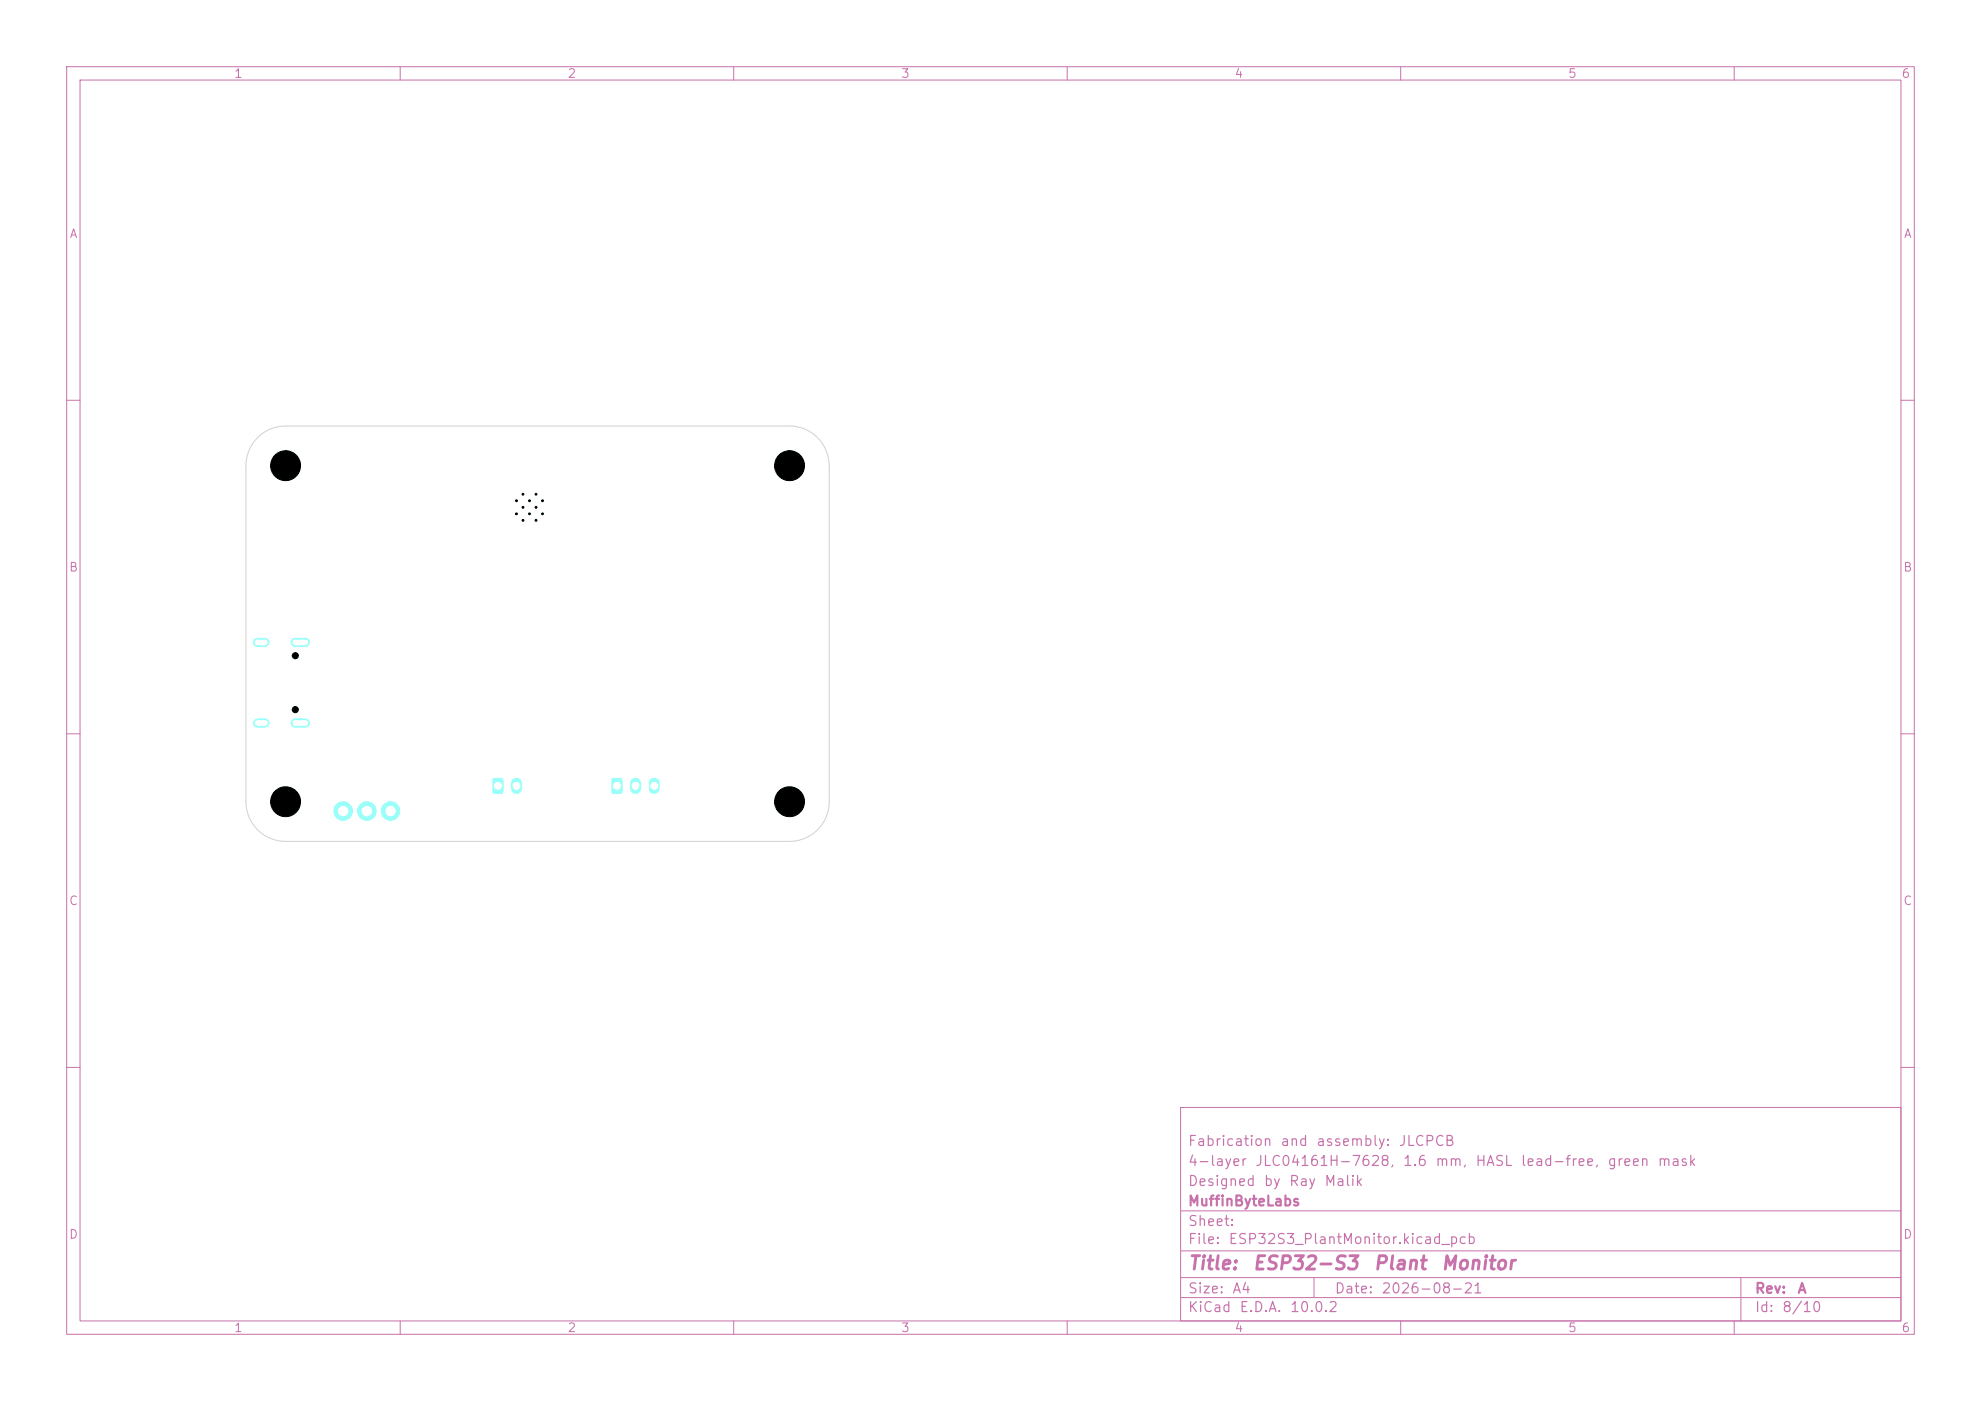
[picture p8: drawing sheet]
<svg xmlns="http://www.w3.org/2000/svg" width="297mm" height="210mm" viewBox="0 0 297 210" stroke-linecap="round" stroke-linejoin="round" font-family="sans-serif">
<defs><g id="words">
<g font-size="2" fill="#c872ab">
<text x="178" y="190.8">Title:</text>
<text x="187.7" y="190.8">ESP32-S3</text>
<text x="205.8" y="190.8">Plant</text>
<text x="215.9" y="190.8">Monitor</text>
</g>
<g font-size="1.5" fill="#c872ab">
<text x="178" y="172.2">Fabrication</text>
<text x="191.9" y="172.2">and</text>
<text x="197.2" y="172.2">assembly:</text>
<text x="209.6" y="172.2">JLCPCB</text>
<text x="178" y="178.2">Designed</text>
<text x="178" y="175.2">4-layer</text>
<text x="188.1" y="175.2">JLC04161H-7628,</text>
<text x="189.4" y="178.2">by</text>
<text x="193.2" y="178.2">Ray</text>
<text x="198.5" y="178.2">Malik</text>
<text x="210.2" y="175.2">1.6</text>
<text x="215.1" y="175.2">mm,</text>
<text x="221.1" y="175.2">HASL</text>
<text x="227.9" y="175.2">lead-free,</text>
<text x="240.9" y="175.2">green</text>
<text x="248.4" y="175.2">mask</text>
<text x="178" y="184.2">Sheet:</text>
<text x="178" y="181.2">MuffinByteLabs</text>
<text x="178" y="186.9">File:</text>
<text x="184.1" y="186.9">ESP32S3_PlantMonitor.kicad_pcb</text>
<text x="178" y="197.1">KiCad</text>
<text x="178" y="194.3">Size:</text>
<text x="184.7" y="194.3">A4</text>
<text x="185.7" y="197.1">E.D.A.</text>
<text x="193.3" y="197.1">10.0.2</text>
<text x="200" y="194.3">Date:</text>
<text x="207" y="194.3">2026-08-21</text>
<text x="263" y="194.3">Rev:</text>
<text x="263" y="197.1">Id:</text>
<text x="267.1" y="197.1">8/10</text>
<text x="269.4" y="194.3">A</text>
</g>
<g font-size="1.3" fill="#c872ab">
<text x="35" y="12">1</text>
<text x="85" y="12">2</text>
<text x="135" y="12">3</text>
<text x="185" y="12">4</text>
<text x="235" y="12">5</text>
<text x="285" y="12">6</text>
<text x="10.3" y="36">A</text>
<text x="285.4" y="36">A</text>
<text x="10.3" y="86">B</text>
<text x="285.3" y="86">B</text>
<text x="10.3" y="136">C</text>
<text x="285.3" y="136">C</text>
<text x="10.3" y="186">D</text>
<text x="285.3" y="186">D</text>
<text x="35" y="200">1</text>
<text x="85" y="200">2</text>
<text x="135" y="200">3</text>
<text x="185" y="200">4</text>
<text x="235" y="200">5</text>
<text x="285" y="200">6</text>
</g>
</g></defs>
<g fill="none" stroke="#c872ab" stroke-width=".15">
<path d="M10 10h277v190h-277zM12 12h273v186h-273zM60 10v2M110 10v2M160 10v2M210 10v2M260 10v2M10 60h2M285 60h2M10 110h2M285 110h2M10 160h2"/>
<path d="M177 166h108v32h-108zM285 160h2M60 198v2M110 198v2M160 198v2M177 194.5h108M177 191.5h108M177 187.5h108M177 181.5h108M197 191.5v3M210 198v2M260 198v2"/>
<path d="M261 191.5v6.5"/>
</g>
<circle cx="55" cy="121.6" r="1.4" fill="#9afff8" stroke="#9afff8" stroke-width=".15"/>
<path d="M91.8 116.7l.2-.1h1l.3 .2v1.9l-.2 .3h-1.1l-.3-.2-.1-1.9z" fill="#9afff8"/>
<path d="M95.3 117.4v.8M98.1 117.4v.8" fill="none" stroke="#9afff8" stroke-width="1.7"/>
<g fill="#9afff8" stroke="#9afff8" stroke-width=".15">
<circle cx="118.4" cy="69.8" r="2.24"/>
<circle cx="42.8" cy="69.8" r="2.24"/>
<circle cx="58.6" cy="121.6" r="1.4"/>
<circle cx="51.5" cy="121.6" r="1.4"/>
<circle cx="118.4" cy="120.2" r="2.24"/>
<circle cx="44.3" cy="98.3" r=".45"/>
<circle cx="44.3" cy="106.4" r=".45"/>
</g>
<path d="M38.6 96.3h1.1M44.2 96.3h1.6M38.6 108.4h1.1M44.2 108.4h1.6" fill="none" stroke="#9afff8" stroke-width="1.4"/>
<path d="M73.9 116.7l.3-.1h.9l.4 .2v1.9l-.2 .3h-1.1l-.4-.2v-1.9z" fill="#9afff8"/>
<path d="M77.4 117.4v.8" fill="none" stroke="#9afff8" stroke-width="1.7"/>
<circle cx="42.8" cy="120.2" r="2.24" fill="#9afff8" stroke="#9afff8" stroke-width=".15"/>
<path d="M38.6 65.6a5.9 5.9 0 0 1 4.2-1.7h75.6a6 6 0 0 1 5.9 5.9v50.4a5.9 5.9 0 0 1-5.9 5.9h-75.6a5.9 5.9 0 0 1-5.9-5.9v-50.4a5.9 5.9 0 0 1 1.7-4.2z" fill="none" stroke="#d0d2cd" stroke-width=".15"/>
<g fill="#fff" stroke="#fff" stroke-width=".15">
<circle cx="55" cy="121.6" r=".7"/>
<circle cx="92.5" cy="117.8" r=".52"/>
<circle cx="95.3" cy="117.8" r=".52"/>
<circle cx="98.1" cy="117.8" r=".52"/>
<circle cx="58.6" cy="121.6" r=".7"/>
<circle cx="51.5" cy="121.6" r=".7"/>
<circle cx="74.6" cy="117.8" r=".52"/>
<circle cx="77.4" cy="117.8" r=".52"/>
</g>
<g fill="#000" stroke="#000" stroke-width=".15">
<circle cx="42.8" cy="69.8" r="2.24"/>
<circle cx="77.4" cy="75.1" r=".14"/>
<circle cx="77.4" cy="77" r=".14"/>
<circle cx="78.4" cy="74.1" r=".14"/>
<circle cx="78.4" cy="78" r=".14"/>
<circle cx="78.4" cy="76" r=".14"/>
<circle cx="79.4" cy="75.1" r=".14"/>
<circle cx="79.4" cy="77" r=".14"/>
<circle cx="80.4" cy="74.1" r=".14"/>
<circle cx="80.4" cy="78" r=".14"/>
<circle cx="80.4" cy="76" r=".14"/>
<circle cx="81.3" cy="75.1" r=".14"/>
<circle cx="81.3" cy="77" r=".14"/>
<circle cx="118.4" cy="69.8" r="2.24"/>
<circle cx="44.3" cy="98.3" r=".45"/>
<circle cx="44.3" cy="106.4" r=".45"/>
<circle cx="42.8" cy="120.2" r="2.24"/>
<circle cx="118.4" cy="120.2" r="2.24"/>
</g>
<path d="M38.6 96.3h1.1M44.2 96.3h1.6M38.6 108.4h1.1M44.2 108.4h1.6" fill="none" stroke="#fff" stroke-width=".84"/>
<use href="#words"/>
</svg>
